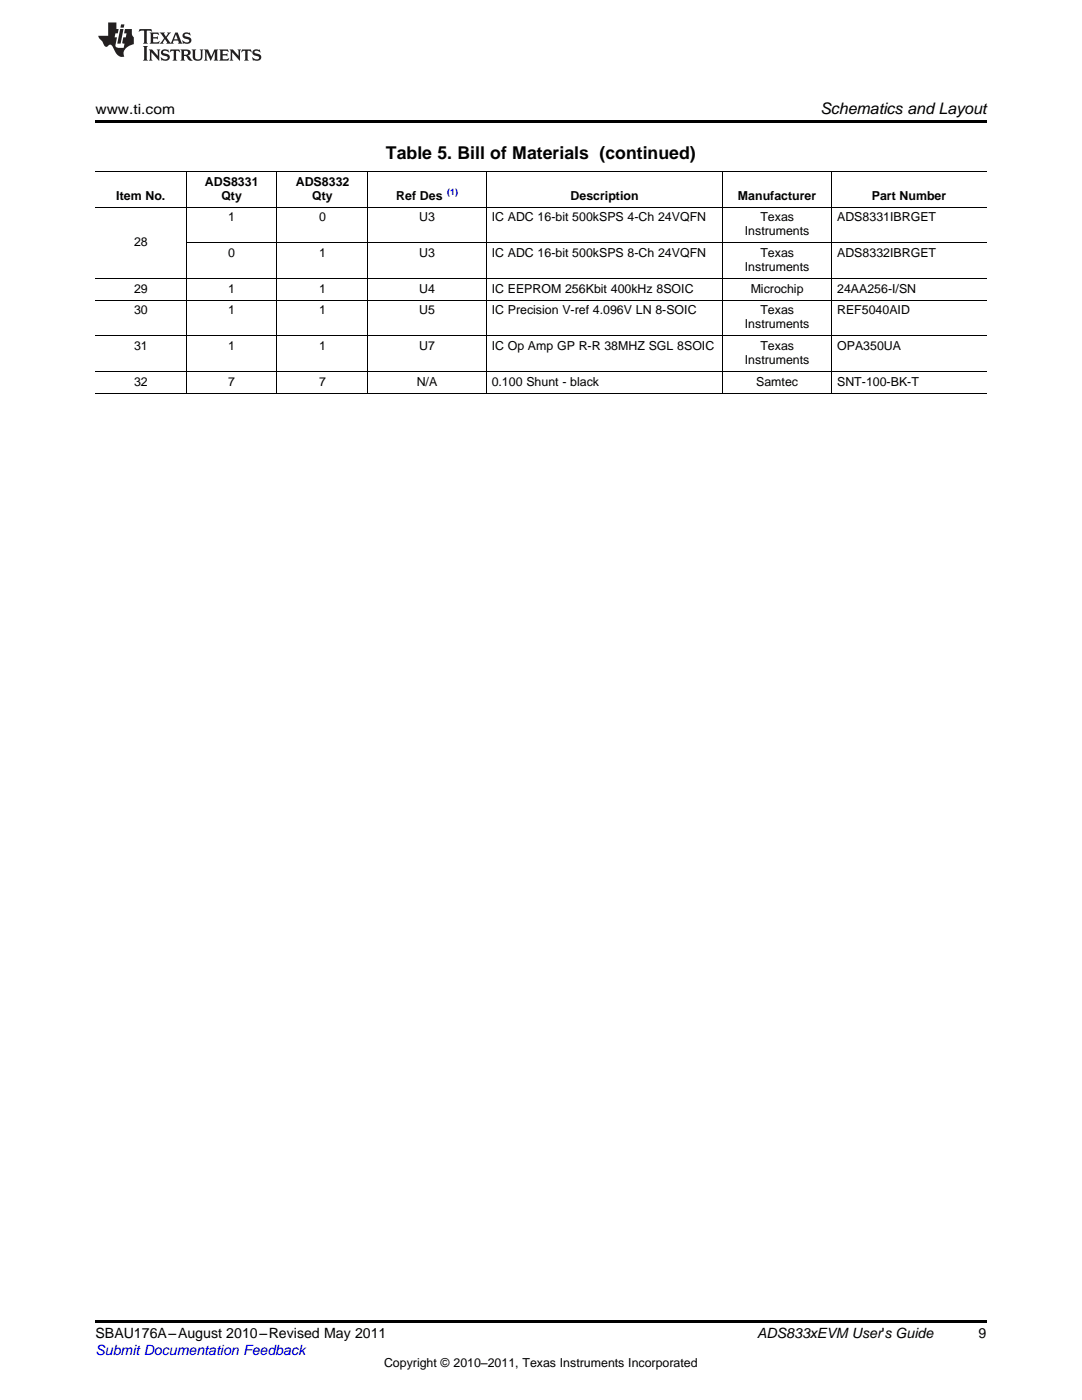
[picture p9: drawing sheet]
<svg xmlns="http://www.w3.org/2000/svg" width="216mm" height="279mm" viewBox="0 0 216 279" stroke-linecap="round" stroke-linejoin="round" font-family="sans-serif">
<defs><g id="words">
<text font-size="3.5" x="77" y="31.8">Table 5. Bill of Materials (continued)</text>
<text font-size="3.2" x="163.7" y="22.7">Schematics and Layout</text>
<g font-size="2.8">
<text x="19" y="22.7">www.ti.com</text>
<text x="19" y="267.1">SBAU176A–August 2010–Revised May 2011</text>
<text x="151.1" y="267.1">ADS833xEVM User's Guide</text>
<text x="195.3" y="267">9</text>
</g>
<text font-size="2.8" fill="#00f" x="19" y="270.4">Submit Documentation Feedback</text>
<g font-size="2.5">
<text x="23.2" y="39.9">Item No.</text>
<text x="40.9" y="37">ADS8331</text>
<text x="44.2" y="39.9">Qty</text>
<text x="59" y="37">ADS8332</text>
<text x="62.3" y="39.9">Qty</text>
<text x="79.1" y="39.9">Ref Des</text>
<text x="113.8" y="39.9">Description</text>
<text x="147.2" y="39.9">Manufacturer</text>
<text x="174" y="39.9">Part Number</text>
<text x="45.5" y="44.2">1</text>
<text x="63.7" y="44.2">0</text>
<text x="83.6" y="44.2">U3</text>
<text x="98.1" y="44.2">IC ADC 16-bit 500kSPS 4-Ch 24VQFN</text>
<text x="148.6" y="47">Instruments</text>
<text x="151.7" y="44.2">Texas</text>
<text x="167" y="44.2">ADS8331IBRGET</text>
<text x="26.7" y="49.1">28</text>
<text x="45.5" y="51.3">0</text>
<text x="63.7" y="51.3">1</text>
<text x="83.6" y="51.3">U3</text>
<text x="98.1" y="51.3">IC ADC 16-bit 500kSPS 8-Ch 24VQFN</text>
<text x="151.7" y="51.3">Texas</text>
<text x="167" y="51.3">ADS8332IBRGET</text>
<text x="26.7" y="58.4">29</text>
<text x="45.5" y="58.4">1</text>
<text x="63.7" y="58.4">1</text>
<text x="83.6" y="58.4">U4</text>
<text x="98.1" y="58.4">IC EEPROM 256Kbit 400kHz 8SOIC</text>
<text x="148.6" y="54.1">Instruments</text>
<text x="149.8" y="58.4">Microchip</text>
<text x="167" y="58.4">24AA256-I/SN</text>
<text x="26.7" y="62.7">30</text>
<text x="45.5" y="62.7">1</text>
<text x="63.7" y="62.7">1</text>
<text x="83.6" y="62.7">U5</text>
<text x="98.1" y="62.7">IC Precision V-ref 4.096V LN 8-SOIC</text>
<text x="148.6" y="65.5">Instruments</text>
<text x="151.7" y="62.7">Texas</text>
<text x="167" y="62.7">REF5040AID</text>
<text x="26.7" y="69.8">31</text>
<text x="45.5" y="69.8">1</text>
<text x="63.7" y="69.8">1</text>
<text x="83.6" y="69.8">U7</text>
<text x="98.1" y="69.8">IC Op Amp GP R-R 38MHZ SGL 8SOIC</text>
<text x="151.7" y="69.8">Texas</text>
<text x="167" y="69.8">OPA350UA</text>
<text x="26.7" y="77">32</text>
<text x="45.5" y="77">7</text>
<text x="63.7" y="77">7</text>
<text x="83.1" y="77">N/A</text>
<text x="98.1" y="77">0.100 Shunt - black</text>
<text x="148.6" y="72.7">Instruments</text>
<text x="150.9" y="77">Samtec</text>
<text x="167" y="77">SNT-100-BK-T</text>
<text x="76.6" y="272.7">Copyright © 2010–2011, Texas Instruments Incorporated</text>
</g>
<text font-size="1.8" fill="#00f" x="89.3" y="38.9">(1)</text>
</g></defs>
<g fill="#231f20">
<path d="M27.8 5.8l-.1 .6 .5-.3h.5l.1 .2v2.1l-.3 .3h1l-.2-.3v-2.1v-.2h.6l.4 .3-.1-.6zM29.9 6.5l.2 .4v1.5l-.2 .3h1.8l.1-.5a1.04 1.04 0 0 1-1.2 .1v-.6h.5l.4 .2v-.7l-.4 .2h-.5v-.6h.8l.3 .2-.1-.5zM31.9 6.5l.9 1.1-1 1.1h.9l-.2-.2 .4-.7 .5 .7-.2 .2h1.5l-.2-.2 .1-.4h.9l.2 .4-.2 .2h.9l-.2-.3-.7-1.9h-.5l-.9 2.1-.8-1.1 .8-1h-.8l.2 .3-.4 .5-.4-.6 .2-.2zM35.1 6.9l.4 .9h-.8zM36.6 6.6a.63 .63 0 0 0-.2 .7 .63 .63 0 0 0 .6 .4l.6 .2 .2 .2a.75 .75 0 0 1-.8 .4 .75 .75 0 0 1-.6-.5l.1 .7 .2-.1a1.11 1.11 0 0 0 1.5-.5 1.13 1.13 0 0 0-1.3-.9v-.3a1.04 1.04 0 0 1 1.1 .2l-.1-.6-.2 .1-.5-.1zM28.5 9.2l.3 .3v2.2l-.3 .4h1l-.2-.4v-2.2l.2-.3zM29.7 9.9l.2 .3v1.5l-.2 .4h.7l-.2-.4v-1.3l1.6 1.7v-1.9l.2-.3h-.7l.2 .3v.9l-1.1-1.2zM32.3 10a.62 .62 0 0 0-.2 .7 .62 .62 0 0 0 .6 .4l.6 .2 .2 .2a.76 .76 0 0 1-.8 .4 .76 .76 0 0 1-.6-.5l.1 .7 .2-.1a1.11 1.11 0 0 0 1.5-.6 1.13 1.13 0 0 0-1.3-.8v-.3a1.04 1.04 0 0 1 1.1 .1l-.1-.5-.2 .1-.5-.2zM34 9.9l-.1 .6a.61 .61 0 0 1 .7-.3l.1 1.5-.3 .4h1l-.3-.4 .1-1.5a.63 .63 0 0 1 .7 .3l-.1-.6zM36 9.9l.2 .3v1.5l-.2 .4h.9l-.2-.2v-.7l.6 .2a.76 .76 0 0 0 1.1 .6l-1-.9a.58 .58 0 0 0 .6-.6 .58 .58 0 0 0-.5-.6zM36.7 10.2l.1-.1a.45 .45 0 0 1 .6 .1 .45 .45 0 0 1 .1 .5l-.8 .2zM38.2 9.9l.2 .2a2.17 2.17 0 0 0 .4 1.9 .99 .99 0 0 0 1.6-.7v-1.1l.2-.3h-.7l.1 .2a1.92 1.92 0 0 1-.1 1.7 .6 .6 0 0 1-1-.5v-1.1l.2-.3zM40.7 9.9l.2 .3v1.5l-.2 .4h.7l-.2-.4v-1.4l.8 1.8 .9-1.8v1.4l-.2 .4h.9l-.3-.4v-1.5l.3-.3h-.8l-.6 1.4-.7-1.4zM43.7 9.9l.3 .3v1.5l-.3 .4h1.9l.1-.6a1.04 1.04 0 0 1-1.3 .2v-.6h.6l.4 .1v-.6l-.4 .2h-.6l.1-.6h.7l.4 .2-.1-.5zM45.8 9.9l.2 .3v1.5l-.2 .4h.8l-.3-.4v-1.3l1.6 1.7v-1.9l.2-.3h-.7l.2 .3v.9l-1.1-1.2zM48.3 9.9l-.1 .6a.61 .61 0 0 1 .7-.3v1.5l-.2 .4h.9l-.2-.4v-1.5a.63 .63 0 0 1 .8 .3l-.1-.6zM50.6 10a.62 .62 0 0 0-.2 .7 .62 .62 0 0 0 .6 .4l.6 .2 .1 .2a.76 .76 0 0 1-.7 .4 .76 .76 0 0 1-.6-.5l.1 .7 .1-.1a1.11 1.11 0 0 0 1.5-.6 1.13 1.13 0 0 0-1.2-.8l-.1-.3a1.04 1.04 0 0 1 1.2 .1l-.2-.5-.1 .1-.5-.2z"/>
<path d="M21.6 4.5v2.6h-2l.1 .4 .8 .9a.91 .91 0 0 0 .9 .9 .56 .56 0 0 1 .5-.4 .56 .56 0 0 1 .5 .3l.4 .8a1.53 1.53 0 0 0 2 1.3 1.54 1.54 0 0 1 1-2.1l.9-.4-.1-1.4a1.52 1.52 0 0 1-.3-1.6h-1.4l-.1 .9h.5l-.2 .8h-.5l-.2 .9v.2l.4 .1-.1 .9a1.93 1.93 0 0 1-1.6-.3l.2-1.8h-.4l.1-.8h.5l.2-.9h-.5v-1.3zM24 5.8l-.6 2.9h.7l.5-2.9zM24.2 4.9l-.2 .6h.7l.1-.6z"/>
</g>
<path d="M19 24h177.8v.6h-177.8zM19 263.5h177.8v.6h-177.8z" fill="#000"/>
<g fill="none" stroke="#000" stroke-width=".2">
<path d="M19 34.2h177.8M37.1 34.3v44.2M55.3 34.3v44.2M73.4 34.3v44.2M97 34.3v44.2M144.2 34.3v44.2M165.9 34.3v44.2M19 59.9h177.8M19 55.6h177.8M19 41.3h177.8M37.2 48.5h159.6M19 78.4h177.8"/>
<path d="M19 74.1h177.8M19 67h177.8"/>
</g>
<use href="#words"/>
</svg>
